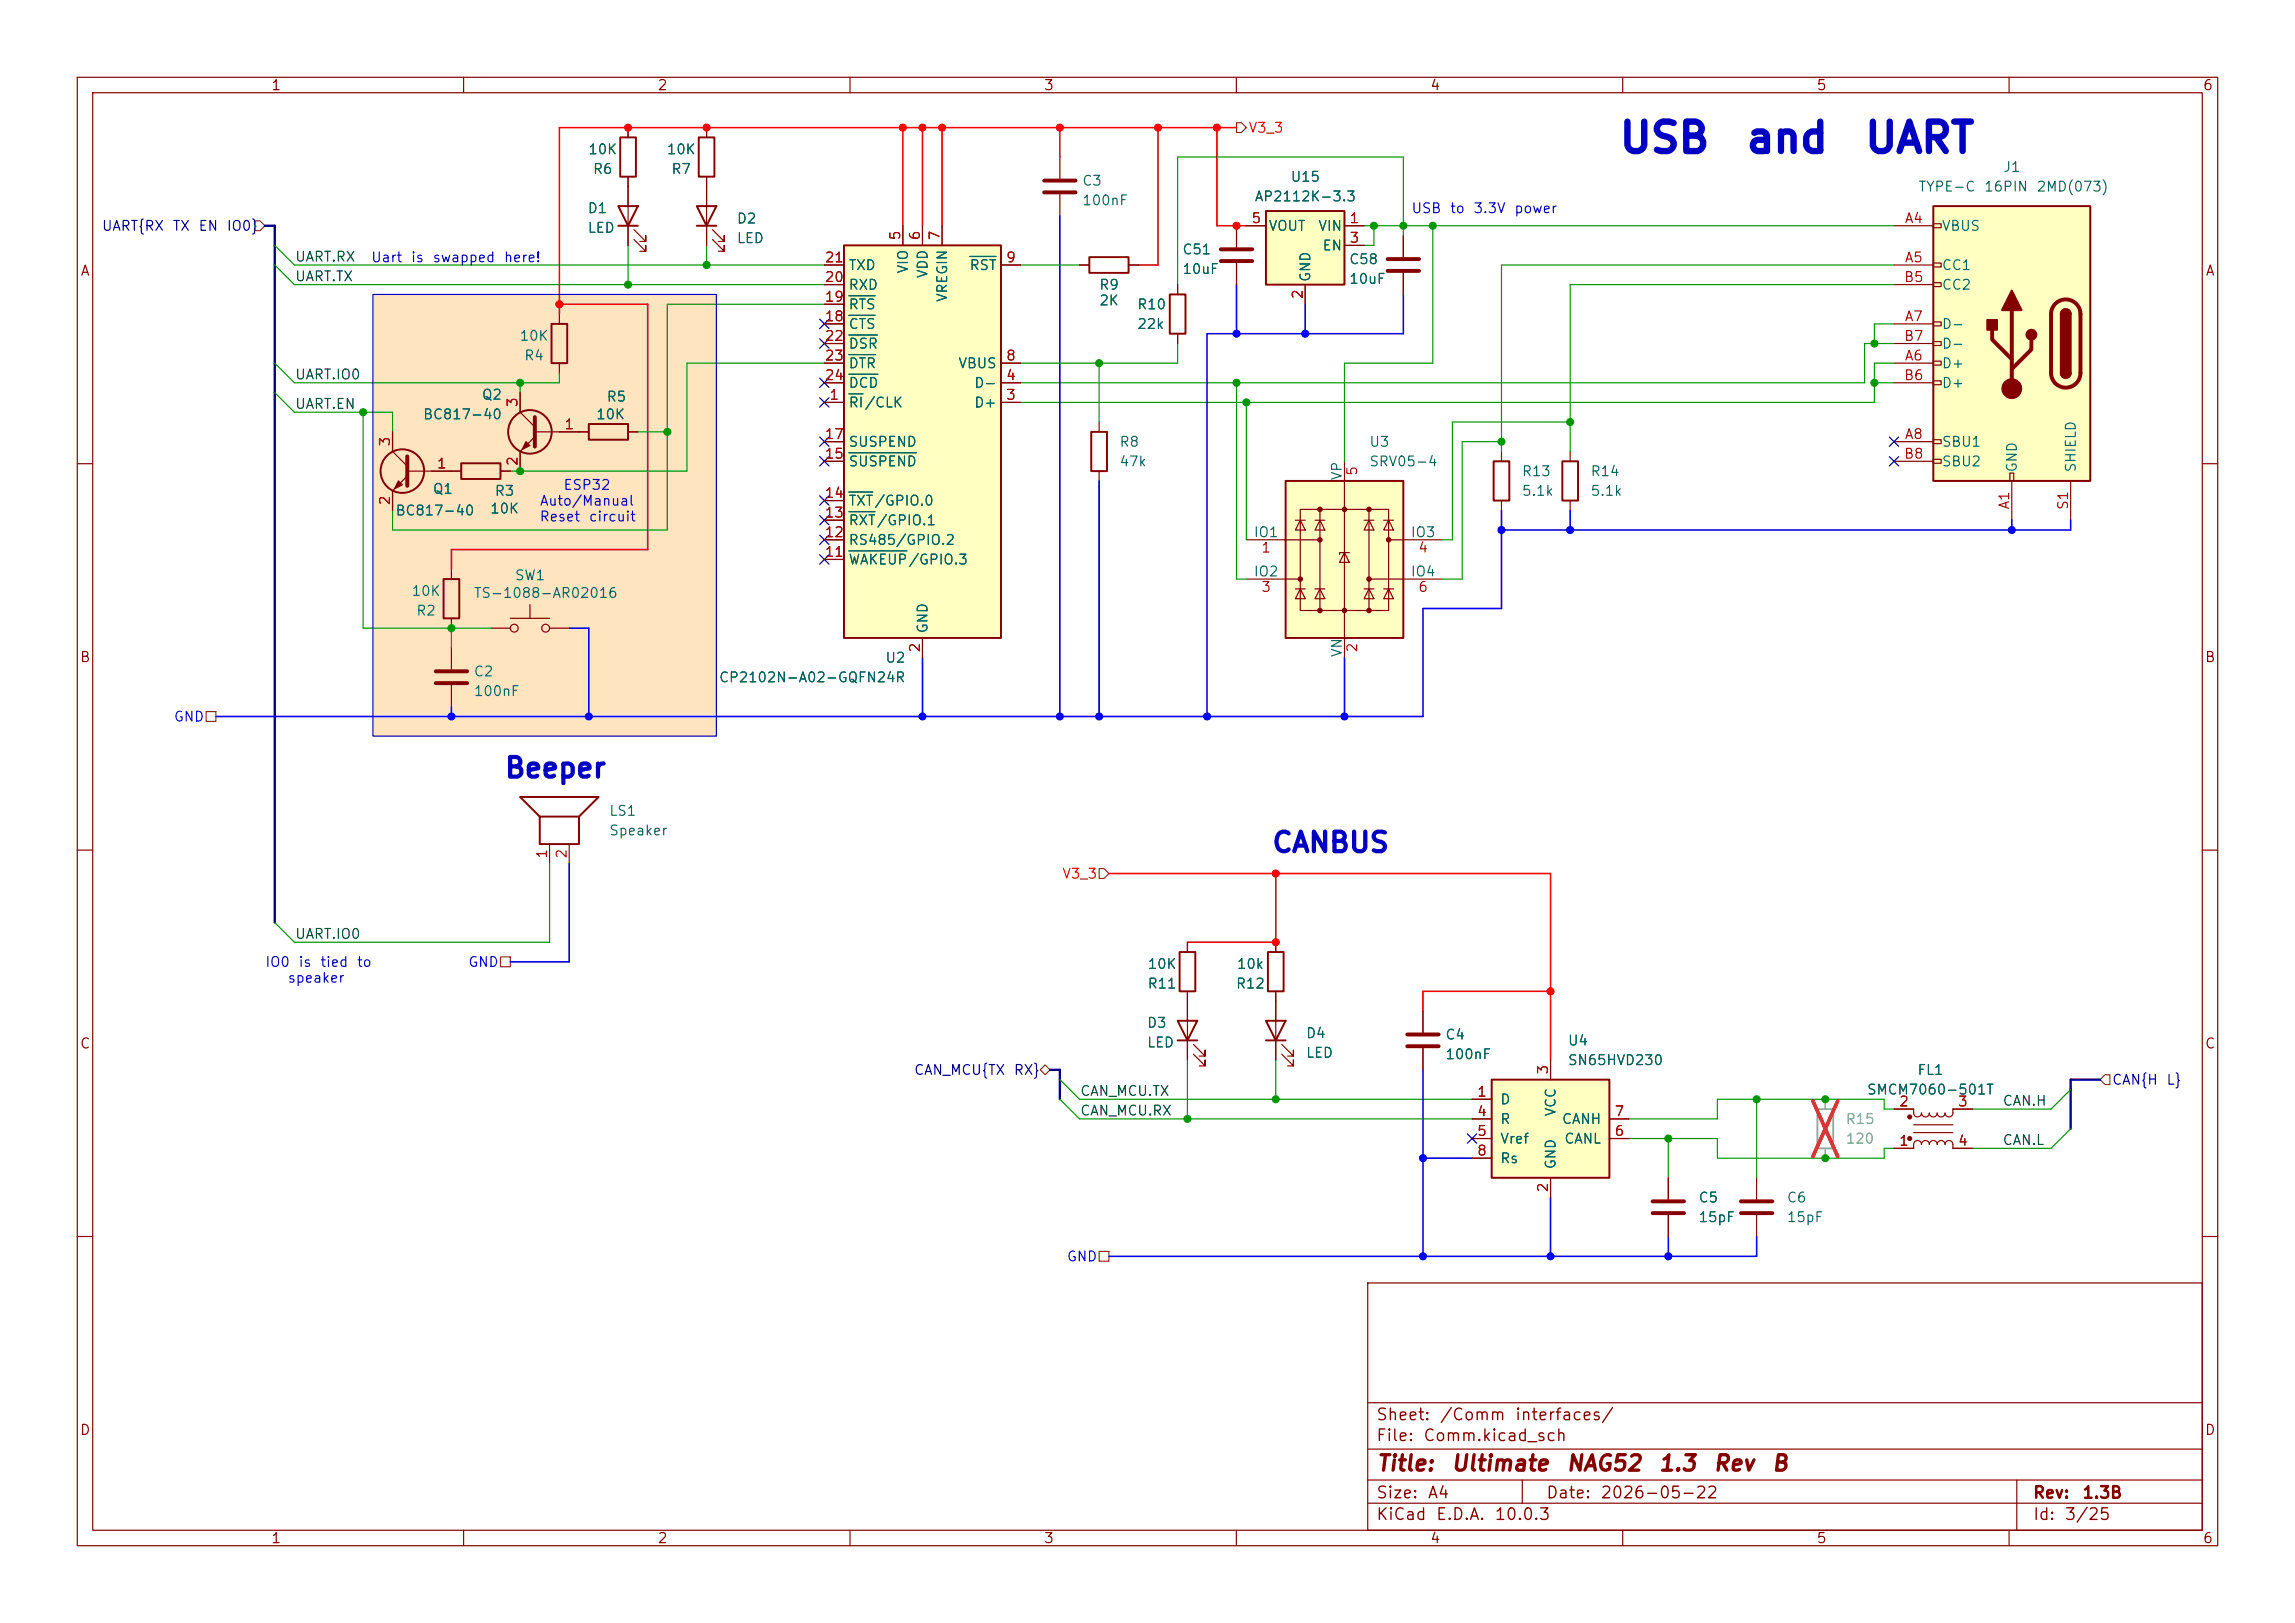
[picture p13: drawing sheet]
<svg xmlns="http://www.w3.org/2000/svg" width="297mm" height="210mm" viewBox="0 0 297 210" stroke-linecap="round" stroke-linejoin="round" font-family="sans-serif">
<defs><g id="words">
<g font-size="3.8" fill="#0000c2">
<text x="209.3" y="20.7">USB</text>
<text x="225.7" y="20.7">and</text>
<text x="241.1" y="20.7">UART</text>
</g>
<g font-size="2.5" fill="#0000c2">
<text x="65.2" y="101.3">Beeper</text>
<text x="164.5" y="110.9">CANBUS</text>
</g>
<g font-size="2" fill="#840000">
<text x="178" y="190.8">Title:</text>
<text x="187.7" y="190.8">Ultimate</text>
<text x="202.6" y="190.8">NAG52</text>
<text x="214.5" y="190.8">1.3</text>
<text x="221.6" y="190.8">Rev</text>
<text x="229.2" y="190.8">B</text>
</g>
<g font-size="1.5" fill="#840000">
<text x="178" y="184.2">Sheet:</text>
<text x="186.2" y="184.2">/Comm</text>
<text x="196" y="184.2">interfaces/</text>
<text x="178" y="186.9">File:</text>
<text x="184.1" y="186.9">Comm.kicad_sch</text>
<text x="178" y="197.1">KiCad</text>
<text x="178" y="194.3">Size:</text>
<text x="184.7" y="194.3">A4</text>
<text x="185.7" y="197.1">E.D.A.</text>
<text x="193.3" y="197.1">10.0.3</text>
<text x="200" y="194.3">Date:</text>
<text x="207" y="194.3">2026-05-22</text>
<text x="263" y="194.3">Rev:</text>
<text x="263" y="197.1">Id:</text>
<text x="267.1" y="197.1">3/25</text>
<text x="269.4" y="194.3">1.3B</text>
</g>
<g font-size="1.3" fill="#840000">
<text x="35" y="12">1</text>
<text x="85" y="12">2</text>
<text x="135" y="12">3</text>
<text x="185" y="12">4</text>
<text x="235" y="12">5</text>
<text x="285" y="12">6</text>
<text x="10.3" y="36">A</text>
<text x="285.3" y="36">A</text>
<text x="10.3" y="86">B</text>
<text x="285.3" y="86">B</text>
<text x="10.3" y="136">C</text>
<text x="285.3" y="136">C</text>
<text x="10.3" y="186">D</text>
<text x="285.3" y="186">D</text>
<text x="35" y="200">1</text>
<text x="85" y="200">2</text>
<text x="135" y="200">3</text>
<text x="185" y="200">4</text>
<text x="235" y="200">5</text>
<text x="285" y="200">6</text>
</g>
<g font-size="1.3" fill="#f00">
<text x="161.5" y="17.5">V3_3</text>
<text x="137.4" y="114">V3_3</text>
</g>
<g font-size="1.3" fill="#006464">
<text x="76" y="20.3">10K</text>
<text x="76.6" y="22.8">R6</text>
<text x="86.2" y="20.3">10K</text>
<text x="86.8" y="22.8">R7</text>
<text x="166.9" y="23.8">U15</text>
<text x="259.2" y="22.6">J1</text>
<text x="76" y="27.9">D1</text>
<text x="95.3" y="29.2">D2</text>
<text x="140" y="24.3">C3</text>
<text x="140" y="26.9">100nF</text>
<text x="162.3" y="26.4">AP2112K-3.3</text>
<text x="248.2" y="25.1">TYPE-C</text>
<text x="256.7" y="25.1">16PIN</text>
<text x="263.5" y="25.1">2MD(073)</text>
<text x="76" y="30.4">LED</text>
<text x="95.3" y="31.8">LED</text>
<text x="109.7" y="35.3">TXD</text>
<text x="117.8" y="35.5" transform="rotate(-90 117.8 35.5)">VIO</text>
<text x="125.4" y="35.3">RST</text>
<text x="152.9" y="33.2">C51</text>
<text x="152.9" y="35.8">10uF</text>
<text x="164.1" y="30.2">VOUT</text>
<text x="170.5" y="30.2">VIN</text>
<text x="171.1" y="32.7">EN</text>
<text x="174.5" y="34.5">C58</text>
<text x="251.2" y="30.2">VBUS</text>
<text x="251.2" y="35.3">CC1</text>
<text x="109.7" y="40.3">RTS</text>
<text x="109.7" y="37.8">RXD</text>
<text x="120.4" y="36.1" transform="rotate(-90 120.4 36.1)">VDD</text>
<text x="122.9" y="39.2" transform="rotate(-90 122.9 39.2)">VREGIN</text>
<text x="142.2" y="37.8">R9</text>
<text x="142.2" y="39.8">2K</text>
<text x="147.1" y="40.3">R10</text>
<text x="169.9" y="36.6" transform="rotate(-90 169.9 36.6)">GND</text>
<text x="174.5" y="37">10uF</text>
<text x="251.2" y="37.8">CC2</text>
<text x="67.1" y="44.4">10K</text>
<text x="67.7" y="46.9">R4</text>
<text x="109.7" y="42.9">CTS</text>
<text x="109.7" y="45.4">DSR</text>
<text x="109.7" y="48">DTR</text>
<text x="123.9" y="48">VBUS</text>
<text x="147.1" y="42.9">22k</text>
<text x="251.2" y="48">D+</text>
<text x="251.2" y="42.9">D-</text>
<text x="251.2" y="45.4">D-</text>
<text x="62.3" y="52">Q2</text>
<text x="78.4" y="52.3">R5</text>
<text x="109.7" y="53">RI/CLK</text>
<text x="109.7" y="50.5">DCD</text>
<text x="126" y="53">D+</text>
<text x="126" y="50.5">D-</text>
<text x="251.2" y="50.5">D+</text>
<text x="54.7" y="54.6">BC817-40</text>
<text x="77" y="54.6">10K</text>
<text x="109.7" y="58.1">SUSPEND</text>
<text x="144.8" y="58.1">R8</text>
<text x="177.1" y="58.1">U3</text>
<text x="251.2" y="58.1">SBU1</text>
<text x="55.9" y="64.2">Q1</text>
<text x="63.9" y="64.5">R3</text>
<text x="109.7" y="65.7">TXT/GPIO.0</text>
<text x="109.7" y="60.7">SUSPEND</text>
<text x="144.8" y="60.7">47k</text>
<text x="174" y="62.2" transform="rotate(-90 174 62.2)">VP</text>
<text x="177.1" y="60.7">SRV05-4</text>
<text x="196.9" y="64.5">5.1k</text>
<text x="196.9" y="61.9">R13</text>
<text x="205.7" y="64.5">5.1k</text>
<text x="205.7" y="61.9">R14</text>
<text x="251.2" y="60.7">SBU2</text>
<text x="261.3" y="61.2" transform="rotate(-90 261.3 61.2)">GND</text>
<text x="268.9" y="61.2" transform="rotate(-90 268.9 61.2)">SHIELD</text>
<text x="51.1" y="67">BC817-40</text>
<text x="63.3" y="66.8">10K</text>
<text x="109.7" y="70.8">RS485/GPIO.2</text>
<text x="109.7" y="68.3">RXT/GPIO.1</text>
<text x="162.2" y="69.8">IO1</text>
<text x="182.5" y="69.8">IO3</text>
<text x="53.2" y="77.4">10K</text>
<text x="61.2" y="77.7">TS-1088-AR02016</text>
<text x="66.5" y="75.4">SW1</text>
<text x="109.7" y="73.4">WAKEUP/GPIO.3</text>
<text x="162.2" y="74.9">IO2</text>
<text x="182.5" y="74.9">IO4</text>
<text x="53.8" y="80">R2</text>
<text x="120.4" y="82" transform="rotate(-90 120.4 82)">GND</text>
<text x="61.2" y="87.8">C2</text>
<text x="93" y="88.6">CP2102N-A02-GQFN24R</text>
<text x="114.5" y="86.1">U2</text>
<text x="174" y="85.1" transform="rotate(-90 174 85.1)">VN</text>
<text x="61.2" y="90.4">100nF</text>
<text x="78.7" y="105.9">LS1</text>
<text x="78.7" y="108.4">Speaker</text>
<text x="148.4" y="125.7">10K</text>
<text x="160" y="125.7">10k</text>
<text x="148.4" y="128.2">R11</text>
<text x="159.9" y="128.2">R12</text>
<text x="148.3" y="133.3">D3</text>
<text x="148.3" y="135.8">LED</text>
<text x="168.9" y="134.6">D4</text>
<text x="168.9" y="137.2">LED</text>
<text x="187" y="134.8">C4</text>
<text x="187" y="137.4">100nF</text>
<text x="202.8" y="135.6">U4</text>
<text x="194.1" y="143.2">D</text>
<text x="202.8" y="138.1">SN65HVD230</text>
<text x="241.5" y="141.9">SMCM7060-501T</text>
<text x="248" y="139.4">FL1</text>
<text x="194.1" y="145.8">R</text>
<text x="194.1" y="148.3">Vref</text>
<text x="201.6" y="144.5" transform="rotate(-90 201.6 144.5)">VCC</text>
<text x="202" y="145.8">CANH</text>
<text x="202.3" y="148.3">CANL</text>
<text x="194.1" y="150.8">Rs</text>
<text x="201.6" y="151.4" transform="rotate(-90 201.6 151.4)">GND</text>
<text x="219.7" y="155.9">C5</text>
<text x="231.1" y="155.9">C6</text>
<text x="219.7" y="158.5">15pF</text>
<text x="231.1" y="158.5">15pF</text>
</g>
<g font-size="1.3" fill="#a90000">
<text x="161.9" y="29.2">5</text>
<text x="174.6" y="29.2">1</text>
<text x="246.4" y="29.2">A4</text>
<text x="106.6" y="34.3">21</text>
<text x="116.8" y="31.2" transform="rotate(-90 116.8 31.2)">5</text>
<text x="119.4" y="31.2" transform="rotate(-90 119.4 31.2)">6</text>
<text x="121.9" y="31.2" transform="rotate(-90 121.9 31.2)">7</text>
<text x="130.1" y="34.3">9</text>
<text x="174.6" y="31.7">3</text>
<text x="246.4" y="34.3">A5</text>
<text x="106.6" y="41.9">18</text>
<text x="106.6" y="39.3">19</text>
<text x="106.6" y="36.8">20</text>
<text x="168.9" y="38.8" transform="rotate(-90 168.9 38.8)">2</text>
<text x="246.3" y="36.8">B5</text>
<text x="246.4" y="41.9">A7</text>
<text x="106.6" y="44.4">22</text>
<text x="106.6" y="47">23</text>
<text x="130.1" y="47">8</text>
<text x="246.3" y="44.4">B7</text>
<text x="246.4" y="47">A6</text>
<text x="67.3" y="52.8" transform="rotate(-90 67.3 52.8)">3</text>
<text x="106.6" y="49.5">24</text>
<text x="107.2" y="52">1</text>
<text x="130.1" y="52">3</text>
<text x="130.1" y="49.5">4</text>
<text x="246.3" y="49.5">B6</text>
<text x="50.8" y="57.9" transform="rotate(-90 50.8 57.9)">3</text>
<text x="73" y="55.9">1</text>
<text x="106.6" y="59.7">15</text>
<text x="106.6" y="57.1">17</text>
<text x="246.3" y="59.7">B8</text>
<text x="246.4" y="57.1">A8</text>
<text x="50.8" y="65.5" transform="rotate(-90 50.8 65.5)">2</text>
<text x="56.4" y="60.9">1</text>
<text x="67.3" y="60.4" transform="rotate(-90 67.3 60.4)">2</text>
<text x="106.6" y="64.7">14</text>
<text x="176" y="61.7" transform="rotate(-90 176 61.7)">5</text>
<text x="106.6" y="69.8">12</text>
<text x="106.6" y="67.3">13</text>
<text x="163.1" y="71.8">1</text>
<text x="183.4" y="71.8">4</text>
<text x="260.3" y="66" transform="rotate(-90 260.3 66)">A1</text>
<text x="267.9" y="66.1" transform="rotate(-90 267.9 66.1)">S1</text>
<text x="106.6" y="72.4">11</text>
<text x="163.1" y="76.9">3</text>
<text x="183.4" y="76.9">6</text>
<text x="119.4" y="84.5" transform="rotate(-90 119.4 84.5)">2</text>
<text x="176" y="84.5" transform="rotate(-90 176 84.5)">2</text>
<text x="71.1" y="111.2" transform="rotate(-90 71.1 111.2)">1</text>
<text x="73.6" y="111.2" transform="rotate(-90 73.6 111.2)">2</text>
<text x="191.1" y="142.2">1</text>
<text x="200.6" y="139.1" transform="rotate(-90 200.6 139.1)">3</text>
<text x="245.7" y="143.5">2</text>
<text x="253.3" y="143.5">3</text>
<text x="191.1" y="144.8">4</text>
<text x="191.1" y="147.3">5</text>
<text x="191.1" y="149.8">8</text>
<text x="208.8" y="147.3">6</text>
<text x="208.8" y="144.8">7</text>
<text x="245.7" y="148.6">1</text>
<text x="253.3" y="148.6">4</text>
<text x="200.6" y="154.4" transform="rotate(-90 200.6 154.4)">2</text>
</g>
<g font-size="1.3" fill="#0000c2">
<text x="182.6" y="27.9">USB</text>
<text x="187.5" y="27.9">to</text>
<text x="190.6" y="27.9">3.3V</text>
<text x="195.9" y="27.9">power</text>
<text x="47.9" y="34.2">Uart</text>
<text x="53.1" y="34.2">is</text>
<text x="55.9" y="34.2">swapped</text>
<text x="65.1" y="34.2">here!</text>
<text x="69.8" y="65.7">Auto/Manual</text>
<text x="72.8" y="63.7">ESP32</text>
<text x="69.7" y="67.8">Reset</text>
<text x="76.1" y="67.8">circuit</text>
<text x="34.2" y="125.4">IO0</text>
<text x="38.5" y="125.4">is</text>
<text x="41.3" y="125.4">tied</text>
<text x="46.1" y="125.4">to</text>
<text x="37.1" y="127.5">speaker</text>
</g>
<g font-size="1.3" fill="#000084">
<text x="13.1" y="30.2">UART{RX</text>
<text x="22.2" y="30.2">TX</text>
<text x="25.6" y="30.2">EN</text>
<text x="29.2" y="30.2">IO0}</text>
<text x="118.2" y="139.4">CAN_MCU{TX</text>
<text x="131.1" y="139.4">RX}</text>
<text x="273.2" y="140.7">CAN{H</text>
<text x="280.3" y="140.7">L}</text>
</g>
<g font-size="1.3" fill="#0f0f0f">
<text x="38.1" y="34.2">UART.RX</text>
<text x="38.1" y="36.7">UART.TX</text>
<text x="38.1" y="49.4">UART.IO0</text>
<text x="38.1" y="53.2">UART.EN</text>
<text x="38.1" y="121.8">UART.IO0</text>
<text x="139.7" y="142.1">CAN_MCU.TX</text>
<text x="259.1" y="143.4">CAN.H</text>
<text x="139.7" y="144.7">CAN_MCU.RX</text>
<text x="259.1" y="148.5">CAN.L</text>
</g>
<g font-size="1.3" fill="#00f">
<text x="22.4" y="93.7">GND</text>
<text x="60.5" y="125.4">GND</text>
<text x="138" y="163.5">GND</text>
</g>
<g font-size="1.3" fill="#989898">
<text x="238.8" y="148.3">120</text>
<text x="238.8" y="145.8">R15</text>
</g>
</g></defs>
<g fill="none" stroke="#840000" stroke-width=".15">
<path d="M10 10h277v190h-277zM12 12h273v186h-273zM60 10v2M110 10v2M160 10v2M210 10v2M260 10v2M10 60h2M285 60h2M10 110h2M285 110h2M10 160h2"/>
<path d="M177 166h108v32h-108zM285 160h2M60 198v2M110 198v2M160 198v2M177 194.5h108M177 191.5h108M177 187.5h108M177 181.5h108M197 191.5v3M210 198v2M260 198v2"/>
<path d="M261 191.5v6.5"/>
</g>
<path d="M48.3 38.1h44.4v57.2h-44.4z" fill="#ffe5bf"/>
<path d="M179.6 33.5h4M179.6 35.1h4" fill="none" stroke="#840000" stroke-width=".51"/>
<path d="M181.6 30.5v2.8M181.6 35.3v2.8M194.3 58.4v1.3M194.3 64.8v1.2M71.1 109.2v2.6M73.7 109.2v2.6M153.7 121.9v1.3M153.7 128.3v8.9M154.4 136.4l1.6 1.5v-.7v.7h-.8M154.4 135.1l1.6 1.6v-.8v.8h-.8" fill="none" stroke="#840000" stroke-width=".15"/>
<path d="M193.3 59.7h2v5.1h-2zM69.8 105.7h5.1v3.5h-5.1zM69.8 105.7l-2.5-2.6h10.2l-2.6 2.6M152.4 132.1h2.5l-1.2 2.5zM152.4 134.6h2.5M152.7 123.2h2v5.1h-2z" fill="none" stroke="#840000" stroke-width=".25"/>
<path d="M193 139.7h15.3v12.7h-15.3z" fill="#ffffc2"/>
<path d="M141.2 55.9h2.1v5.1h-2.1zM163.8 132.1h2.6l-1.3 2.5zM163.8 134.6h2.6M164.1 123.2h2v5.1h-2zM193 139.7h15.3v12.7h-15.3z" fill="none" stroke="#840000" stroke-width=".25"/>
<g fill="none" stroke="#840000" stroke-width=".15">
<path d="M142.2 54.6v1.3M142.2 61v1.2M165.1 121.9v1.3M165.1 128.3v8.9M165.9 136.4l1.5 1.5v-.7v.7h-.8M165.9 135.1l1.5 1.6v-.8v.8h-.8M184.1 130.8v2.8M184.1 135.6v2.8M200.7 137.2v2.5M190.5 142.2h2.5M190.5 144.8h2.5M190.5 147.3h2.5"/>
<path d="M190.5 149.9h2.5M200.7 152.4v2.5M208.3 144.8h2.5M208.3 147.3h2.5"/>
</g>
<path d="M182.1 133.9h4.1M182.1 135.4h4.1" fill="none" stroke="#840000" stroke-width=".51"/>
<path d="M163.8 27.3h10.2v9.5h-10.2z" fill="#ffffc2"/>
<path d="M90.2 26.7h2.5l-1.3 2.5zM90.2 29.2h2.5M141 33.3h5v2h-5zM151.4 38.1h2v5.1h-2zM163.8 27.3h10.2v9.5h-10.2z" fill="none" stroke="#840000" stroke-width=".25"/>
<g fill="none" stroke="#840000" stroke-width=".15">
<path d="M91.4 24.1v7.7M92.2 31l1.5 1.5v-.7v.7h-.7M92.2 29.7l1.5 1.5v-.7v.7h-.7M137.2 20.3v2.8M137.2 25.1v2.8M139.7 34.3h1.3M146 34.3h1.3M152.4 36.8v1.3M160 29.2v2.8M160 34v2.8M161.3 29.2h2.5M168.9 36.8v2.6"/>
<path d="M174 29.2h2.5M174 31.8h2.5M152.4 43.2v1.3"/>
</g>
<path d="M135.1 23.4h4.1M135.1 24.9h4.1M158 32.3h4.1M158 33.8h4.1" fill="none" stroke="#840000" stroke-width=".51"/>
<path d="M235.2 143.5h2v5.1h-2z" fill="none" stroke="#a1a1a1" stroke-width=".25"/>
<path d="M236.2 142.2v1.3M236.2 148.6v1.3" fill="none" stroke="#a1a1a1" stroke-width=".15"/>
<path d="M234.6 142.5l3.2 7.1M237.8 142.5l-3.2 7.1" fill="none" stroke="#e12e31" stroke-width=".46"/>
<path d="M109.2 31.8h20.3v50.8h-20.3z" fill="#ffffc2"/>
<path d="M80.3 17.8h2v5.1h-2zM90.4 17.8h2.1v5.1h-2.1zM80 26.7h2.5l-1.2 2.5zM80 29.2h2.5M109.2 31.8h20.3v50.8h-20.3z" fill="none" stroke="#840000" stroke-width=".25"/>
<g fill="none" stroke="#840000" stroke-width=".15">
<path d="M81.3 16.5v1.3M91.4 16.5v1.3M81.3 22.9v8.9M82 31l1.6 1.5v-.7v.7h-.8M82 29.7l1.6 1.5v-.7v.7h-.8M91.4 22.9v1.2M106.7 34.3h2.5M106.7 39.4h2.5M106.7 36.8h2.5M116.8 29.2v2.6M119.4 29.2v2.6M121.9 29.2v2.6"/>
<path d="M129.5 34.3h2.6M106.7 52.1h2.5M106.7 49.5h2.5M106.7 47h2.5M106.7 59.7h2.5M106.7 57.2h2.5M106.7 41.9h2.5M106.7 44.5h2.5M129.5 52.1h2.6M129.5 49.5h2.6M129.5 47h2.6M106.7 72.4h2.5"/>
<path d="M106.7 69.9h2.5M106.7 67.3h2.5M106.7 64.8h2.5M119.4 82.6v2.5M215.9 152.4v2.8M215.9 157.2v2.8M227.3 152.4v2.8M227.3 157.2v2.8M245.1 143.5h2.5v.5a.51 .51 0 0 0 .6 .5 .51 .51 0 0 0 .5-.5 .51 .51 0 0 0 .5 .5 .51 .51 0 0 0 .5-.5 .51 .51 0 0 0 .5 .5 .51 .51 0 0 0 .5-.5 .51 .51 0 0 0 .5 .5 .51 .51 0 0 0 .5-.5 .51 .51 0 0 0 .5 .5 .51 .51 0 0 0 .5-.5v-.5h2.6M245.1 148.6h2.5v-.5a.51 .51 0 0 1 .6-.5 .51 .51 0 0 1 .5 .5 .51 .51 0 0 1 .5-.5 .51 .51 0 0 1 .5 .5 .51 .51 0 0 1 .5-.5 .51 .51 0 0 1 .5 .5 .51 .51 0 0 1 .5-.5 .51 .51 0 0 1 .5 .5 .51 .51 0 0 1 .5-.5 .51 .51 0 0 1 .5 .5v.5h2.6M247.6 145.5h5.1M247.6 146.6h5.1"/>
</g>
<path d="M109.9 38.3h3.4M125.5 33.2h3.4M109.9 51h1.8M109.9 58.6h8.7M109.9 40.8h3.4M109.9 43.3h3.7M109.9 45.9h3.4M109.9 48.4h3.7M109.9 71.3h7.5M109.9 66.2h3.4M109.9 63.7h3" fill="none" stroke="#006464" stroke-width=".15"/>
<g fill="#840000" stroke="#840000" stroke-width=".15">
<circle cx="247.1" cy="144.5" r=".25"/>
<circle cx="247.1" cy="147.3" r=".25"/>
</g>
<path d="M213.9 155.4h4M213.9 157h4M225.3 155.4h4.1M225.3 157h4.1" fill="none" stroke="#840000" stroke-width=".51"/>
<path d="M166.4 62.2h15.2v20.4h-15.2z" fill="#ffffc2"/>
<g fill="none" stroke="#840000" stroke-width=".15">
<path d="M50.8 55.9v2.5l1.9 1.9M72.4 40.6v1.3M72.4 47v1.3M74.9 55.9h1.3M81.3 55.9h1.2M174 59.7v25.4M203.2 58.4v1.3M52.7 61h7M52.7 61.6l-1.9 1.9v2.5M58.4 73.7v1.2M64.8 61h1.2M68.6 78.2v1.8"/>
<path d="M161.3 69.9h9.5M161.3 74.9h7M167.6 67.3h1.3M167.6 76.2h1.3M168.3 65.9h11.4v13.1h-11.4zM168.3 67.3l.6 1.3h-1.3zM168.3 76.2l.6 1.3h-1.3zM170.2 67.3h1.2M170.2 76.2h1.2M170.8 67.3l.6 1.3h-1.2zM170.8 76.2l.6 1.3h-1.2zM170.8 65.9v13.1"/>
<path d="M174 71.5l.6 1.3h-1.2zM174.6 71.5h-1.2v.3M176.5 67.3h1.3M176.5 76.2h1.3M177.2 67.3l.6 1.3h-1.3zM177.2 76.2l.6 1.3h-1.3zM177.2 65.9v13.1M177.2 74.9h9.5M179.1 67.3h1.2M179.1 76.2h1.2M179.7 67.3l.6 1.3h-1.2zM179.7 76.2l.6 1.3h-1.2z"/>
<path d="M179.7 69.9h7M203.2 64.8v1.2M58.4 80v1.3M58.4 83.8v2.8M58.4 88.6v2.8M63.5 81.3h2.5M66 80h5.1M71.1 81.3h2.6"/>
<circle cx="66.5" cy="81.3" r=".51"/>
<circle cx="70.6" cy="81.3" r=".51"/>
</g>
<g fill="none" stroke="#840000" stroke-width=".25">
<path d="M59.7 59.9h5.1v2.1h-5.1zM71.4 41.9h2v5.1h-2zM76.2 54.9h5.1v2h-5.1zM202.2 59.7h2v5.1h-2zM57.4 74.9h2v5.1h-2zM166.4 62.2h15.2v20.4h-15.2z"/>
<circle cx="52.1" cy="61" r="2.82"/>
</g>
<g fill="#840000" stroke="#840000" stroke-width=".15">
<path d="M51.6 62.2l.5 .5-1 .5z"/>
<circle cx="168.3" cy="74.9" r=".28"/>
<circle cx="170.8" cy="65.9" r=".28"/>
<circle cx="170.8" cy="69.9" r=".28"/>
<circle cx="170.8" cy="79" r=".28"/>
<circle cx="174" cy="65.9" r=".28"/>
<circle cx="174" cy="79" r=".28"/>
<circle cx="177.2" cy="65.9" r=".28"/>
<circle cx="177.2" cy="74.9" r=".28"/>
<circle cx="177.2" cy="79" r=".28"/>
<circle cx="179.7" cy="69.9" r=".28"/>
</g>
<path d="M52.7 59.1v3.8M56.4 86.9h4.1M56.4 88.4h4.1" fill="none" stroke="#840000" stroke-width=".51"/>
<path d="M250.2 26.7h20.3v35.5h-20.3z" fill="#ffffc2"/>
<g fill="none" stroke="#840000" stroke-width=".15">
<path d="M81.3 16.5v1.3M91.4 16.5v1.3M81.3 22.9v3.8M81.3 29.2v2.6M91.4 22.9v3.8M91.4 29.2v2.6M106.7 34.3h2.5M106.7 36.8h2.5M106.7 39.4h2.5M116.8 29.2v2.6M119.4 29.2v2.6M121.9 29.2v2.6"/>
<path d="M129.5 34.3h2.6M139.7 34.3h1.3M146 34.3h1.3M152.4 36.8v1.3M160 29.2v2.8M160 34v2.8M161.3 29.2h2.5M168.9 36.8v2.6M174 29.2h2.5M174 31.8h2.5M181.6 30.5v2.8M181.6 35.3v2.8"/>
<path d="M245.1 29.2h5.1M245.1 34.3h5.1M245.1 36.8h5.1M250.2 29h1v.5h-1zM250.2 34h1v.5h-1zM250.2 36.6h1v.5h-1zM50.8 55.9v2.5M67.3 50.8v2.5l1.9 1.9M69.2 55.9h7M69.2 56.5l-1.9 1.9v2.6M81.3 55.9h1.2M106.7 47h2.5"/>
<path d="M106.7 41.9h2.5M106.7 57.2h2.5M106.7 49.5h2.5M106.7 44.5h2.5M106.7 59.7h2.5M106.7 52.1h2.5M129.5 47h2.6M129.5 49.5h2.6M129.5 52.1h2.6M152.4 43.2v1.3M245.1 47h5.1M245.1 41.9h5.1"/>
<path d="M245.1 57.2h5.1M245.1 49.5h5.1M245.1 44.5h5.1M245.1 59.7h5.1M250.2 41.7h1v.5h-1zM250.2 44.2h1v.5h-1zM250.2 46.7h1v.5h-1zM250.2 49.3h1v.5h-1zM250.2 56.9h1v.5h-1zM250.2 59.4h1v.5h-1zM50.8 63.5v2.5M55.9 61h3.8"/>
<path d="M64.8 61h1.2M106.7 72.4h2.5M106.7 69.9h2.5M106.7 67.3h2.5M106.7 64.8h2.5M260.1 61.2h.5v1h-.5zM260.3 62.2v5.1M268 62.2v5.1M119.4 82.6v2.5M153.7 121.9v1.3M153.7 128.3v3.8M153.7 134.6v2.6"/>
<path d="M165.1 121.9v1.3M165.1 128.3v3.8M165.1 134.6v2.6M184.1 130.8v2.8M184.1 135.6v2.8M200.7 137.2v2.5M190.5 142.2h2.5M190.5 144.8h2.5M190.5 147.3h2.5M190.5 149.9h2.5M200.7 152.4v2.5M208.3 144.8h2.5"/>
<path d="M208.3 147.3h2.5M215.9 152.4v2.8M215.9 157.2v2.8M245.1 148.6h2.5M245.1 143.5h2.5M252.7 148.6h2.6M252.7 143.5h2.6"/>
</g>
<g fill="none" stroke="#840000" stroke-width=".25">
<path d="M250.2 26.7h20.3v35.5h-20.3zM266.7 40.6a.64 .64 0 0 1 .6-.6 .64 .64 0 0 1 .7 .6M266.7 48.3a.64 .64 0 0 0 .6 .6 .64 .64 0 0 0 .7-.6"/>
<circle cx="68.6" cy="55.9" r="2.82"/>
</g>
<path d="M266 39.3a1.91 1.91 0 0 1 2.1-.4 1.91 1.91 0 0 1 1.1 1.7v7.7a1.91 1.91 0 0 1-1.9 1.9 1.91 1.91 0 0 1-1.9-1.9v-7.7a1.9 1.9 0 0 1 .6-1.3zM69.2 54v3.8M257.8 42.7v1.2l2.5 2.6M260.3 40.1v10.2M262.9 43.9v1.3l-2.6 2.6" fill="none" stroke="#840000" stroke-width=".51"/>
<g fill="#840000" stroke="#840000" stroke-width=".25">
<path d="M266.7 40.6h1.3v7.7h-1.3z"/>
<path d="M266.9 40.2a.64 .64 0 0 1 .7-.1 .64 .64 0 0 1 .4 .5h-1.3z"/>
<path d="M266.7 48.3h1.3a.64 .64 0 0 1-.7 .6 .64 .64 0 0 1-.6-.6z"/>
<path d="M260.3 37.6l1.3 2.5h-2.5z"/>
<path d="M257.2 41.4h1.2v1.3h-1.2z"/>
<circle cx="262.9" cy="43.3" r=".63"/>
</g>
<g fill="#840000" stroke="#840000" stroke-width=".15">
<path d="M68.1 57.2l.5 .5-1 .5z"/>
<circle cx="260.4" cy="50.3" r="1.27"/>
</g>
<path d="M160 15.9h.7l.6 .6-.6 .6h-.7zM33 28.6h.7l.6 .6-.6 .6h-.7zM26.7 92.1h1.2v1.2h-1.2zM142.2 112.4h.7l.6 .6-.6 .7h-.7zM64.8 123.8h1.2v1.3h-1.2zM134.6 138.4l.7-.6 .6 .6-.6 .7zM272.4 139.1h.6v1.2h-.6l-.6-.6zM142.2 161.9h1.3v1.3h-1.3z" fill="none" stroke="#725600" stroke-width=".15"/>
<path d="M34.3 29.2h1.3v90.2M135.9 138.4h1.3v3.8M271.8 139.7h-3.8v6.4" fill="none" stroke="#000084" stroke-width=".3"/>
<g fill="none" stroke="#009600" stroke-width=".15">
<path d="M35.6 34.3l2.5 2.5h68.6M35.6 31.8l2.5 2.5h68.6M81.3 31.8v5M91.4 31.8v2.5M106.7 39.4h-20.3v29.2h-35.6v-2.6M132.1 34.3h7.6M176.5 29.2h68.6M177.8 29.2v2.6h-1.3M181.6 30.5v-10.2h-29.2v16.5M185.4 29.2v17.8h-11.4v12.7M245.1 36.8h-41.9v21.6M245.1 34.3h-50.8v24.1"/>
<path d="M35.6 50.8l2.5 2.5h12.7v2.6M35.6 47l2.5 2.5h34.3v-1.2M47 53.3v28h16.5M67.3 49.5v1.3M82.5 55.9h3.9M106.7 47h-17.8v14h-22.9M142.2 47v7.6M152.4 44.5v2.5h-20.3M160 49.5v25.4h1.3M161.3 52.1v17.8M194.3 57.2h-5.1v17.7h-2.5M203.2 54.6h-15.2v15.3h-1.3"/>
<path d="M242.6 49.5h2.5M245.1 47h-2.5v5.1h-110.5M245.1 44.5h-3.8v5h-109.2M245.1 41.9h-2.5v2.6M58.4 81.3v2.5M71.1 111.8v10.1h-33l-2.5-2.5M137.2 139.7l2.5 2.5h50.8M153.7 137.2v7.6M165.1 137.2v5M137.2 142.2l2.5 2.6h50.8M210.8 147.3h11.4v2.6h21.6v-1.3h1.3M215.9 147.3v5.1"/>
<path d="M227.3 142.2v10.2M245.1 143.5h-1.3v-1.3h-21.6v2.6h-11.4M268 141l-2.6 2.5h-10.1M268 146.1l-2.6 2.5h-10.1"/>
</g>
<g fill="none" stroke="#00f" stroke-width=".2">
<path d="M137.2 27.9v64.8M160 36.8v6.4M168.9 39.4v3.8M181.6 38.1v5.1h-25.4v49.5M142.2 62.2v30.5M194.3 66v12.7h-10.2v14h-156.2M203.2 66v2.6M260.3 67.3v1.3M268 67.3v1.3h-73.7M58.4 91.4v1.3M73.7 81.3h2.5v11.4M119.4 85.1v7.6"/>
<path d="M174 85.1v7.6M73.7 111.8v12.7h-7.7M184.1 138.4v24.2M184.1 149.9h6.4M200.7 154.9v7.7M215.9 160v2.6M227.3 160v2.6h-83.8"/>
</g>
<path d="M116.8 16.5v12.7M119.4 16.5v12.7M121.9 16.5v12.7M137.2 16.5v3.8M149.9 16.5v17.8h-2.6M157.5 16.5v12.7h3.8M160 16.5h-87.6v24.1M72.4 39.4h11.4v31.7h-25.4v2.6M143.5 113h57.2v24.2M165.1 113v8.9h-11.4M200.7 128.3h-16.6v2.5" fill="none" stroke="#f00" stroke-width=".2"/>
<g fill="none" stroke="#000084" stroke-width=".15">
<path d="M106.1 56.5l1.2 1.3M106.1 41.3l1.2 1.2M106.1 59.1l1.2 1.2M106.1 51.5l1.2 1.2M106.1 43.8l1.2 1.3M106.1 48.9l1.2 1.2M107.3 56.5l-1.2 1.3M107.3 41.3l-1.2 1.2M107.3 59.1l-1.2 1.2M107.3 51.5l-1.2 1.2M107.3 43.8l-1.2 1.3M107.3 48.9l-1.2 1.2"/>
<path d="M244.5 56.5l1.2 1.3M244.5 59.1l1.2 1.2M245.7 56.5l-1.2 1.3M245.7 59.1l-1.2 1.2M106.1 69.2l1.2 1.3M106.1 66.7l1.2 1.2M106.1 71.8l1.2 1.2M106.1 64.2l1.2 1.2M107.3 69.2l-1.2 1.3M107.3 66.7l-1.2 1.2M107.3 71.8l-1.2 1.2M107.3 64.2l-1.2 1.2"/>
<path d="M189.9 146.7l1.2 1.2M191.1 146.7l-1.2 1.2"/>
</g>
<path d="M48.3 38.1h44.4v57.2h-44.4z" fill="none" stroke="#0000c2" stroke-width=".15"/>
<path d="M236.2 142.2v1.3M236.2 148.6v1.3" fill="none" stroke="#a1a1a1" stroke-width=".15"/>
<path d="M234.6 142.5l3.2 7.1M237.8 142.5l-3.2 7.1" fill="none" stroke="#e12e31" stroke-width=".46"/>
<path d="M109.9 38.3h3.4M125.5 33.2h3.4M109.9 51h1.8M109.9 58.6h8.7M109.9 40.8h3.4M109.9 43.3h3.7M109.9 45.9h3.4M109.9 48.4h3.7M109.9 71.3h7.5M109.9 66.2h3.4M109.9 63.7h3" fill="none" stroke="#006464" stroke-width=".15"/>
<g fill="#00f" stroke="#00f" stroke-width=".13">
<circle cx="260.3" cy="68.6" r=".46"/>
<circle cx="203.2" cy="68.6" r=".46"/>
<circle cx="184.1" cy="149.9" r=".46"/>
<circle cx="184.1" cy="162.6" r=".46"/>
<circle cx="200.7" cy="162.6" r=".46"/>
<circle cx="215.9" cy="162.6" r=".46"/>
<circle cx="168.9" cy="43.2" r=".46"/>
<circle cx="160" cy="43.2" r=".46"/>
<circle cx="174" cy="92.7" r=".46"/>
<circle cx="142.2" cy="92.7" r=".46"/>
<circle cx="156.2" cy="92.7" r=".46"/>
<circle cx="137.2" cy="92.7" r=".46"/>
<circle cx="194.3" cy="68.6" r=".46"/>
<circle cx="58.4" cy="92.7" r=".46"/>
<circle cx="119.4" cy="92.7" r=".46"/>
<circle cx="76.2" cy="92.7" r=".46"/>
</g>
<g fill="#009600" stroke="#009600" stroke-width=".13">
<circle cx="242.6" cy="44.5" r=".46"/>
<circle cx="242.6" cy="49.5" r=".46"/>
<circle cx="203.2" cy="54.6" r=".46"/>
<circle cx="165.1" cy="142.2" r=".46"/>
<circle cx="153.7" cy="144.8" r=".46"/>
<circle cx="215.9" cy="147.3" r=".46"/>
<circle cx="236.2" cy="142.2" r=".46"/>
<circle cx="236.2" cy="149.9" r=".46"/>
<circle cx="227.3" cy="142.2" r=".46"/>
<circle cx="181.6" cy="29.2" r=".46"/>
<circle cx="177.8" cy="29.2" r=".46"/>
<circle cx="160" cy="49.5" r=".46"/>
<circle cx="161.3" cy="52.1" r=".46"/>
<circle cx="142.2" cy="47" r=".46"/>
<circle cx="194.3" cy="57.2" r=".46"/>
<circle cx="185.4" cy="29.2" r=".46"/>
<circle cx="58.4" cy="81.3" r=".46"/>
<circle cx="67.3" cy="61" r=".46"/>
<circle cx="81.3" cy="36.8" r=".46"/>
<circle cx="91.4" cy="34.3" r=".46"/>
<circle cx="47" cy="53.3" r=".46"/>
<circle cx="67.3" cy="49.5" r=".46"/>
<circle cx="86.4" cy="55.9" r=".46"/>
</g>
<g fill="#f00" stroke="#f00" stroke-width=".13">
<circle cx="200.7" cy="128.3" r=".46"/>
<circle cx="160" cy="29.2" r=".46"/>
<circle cx="165.1" cy="113" r=".46"/>
<circle cx="165.1" cy="121.9" r=".46"/>
<circle cx="81.3" cy="16.5" r=".46"/>
<circle cx="91.4" cy="16.5" r=".46"/>
<circle cx="116.8" cy="16.5" r=".46"/>
<circle cx="119.4" cy="16.5" r=".46"/>
<circle cx="157.5" cy="16.5" r=".46"/>
<circle cx="149.9" cy="16.5" r=".46"/>
<circle cx="137.2" cy="16.5" r=".46"/>
<circle cx="121.9" cy="16.5" r=".46"/>
<circle cx="72.4" cy="39.4" r=".46"/>
</g>
<use href="#words"/>
</svg>
